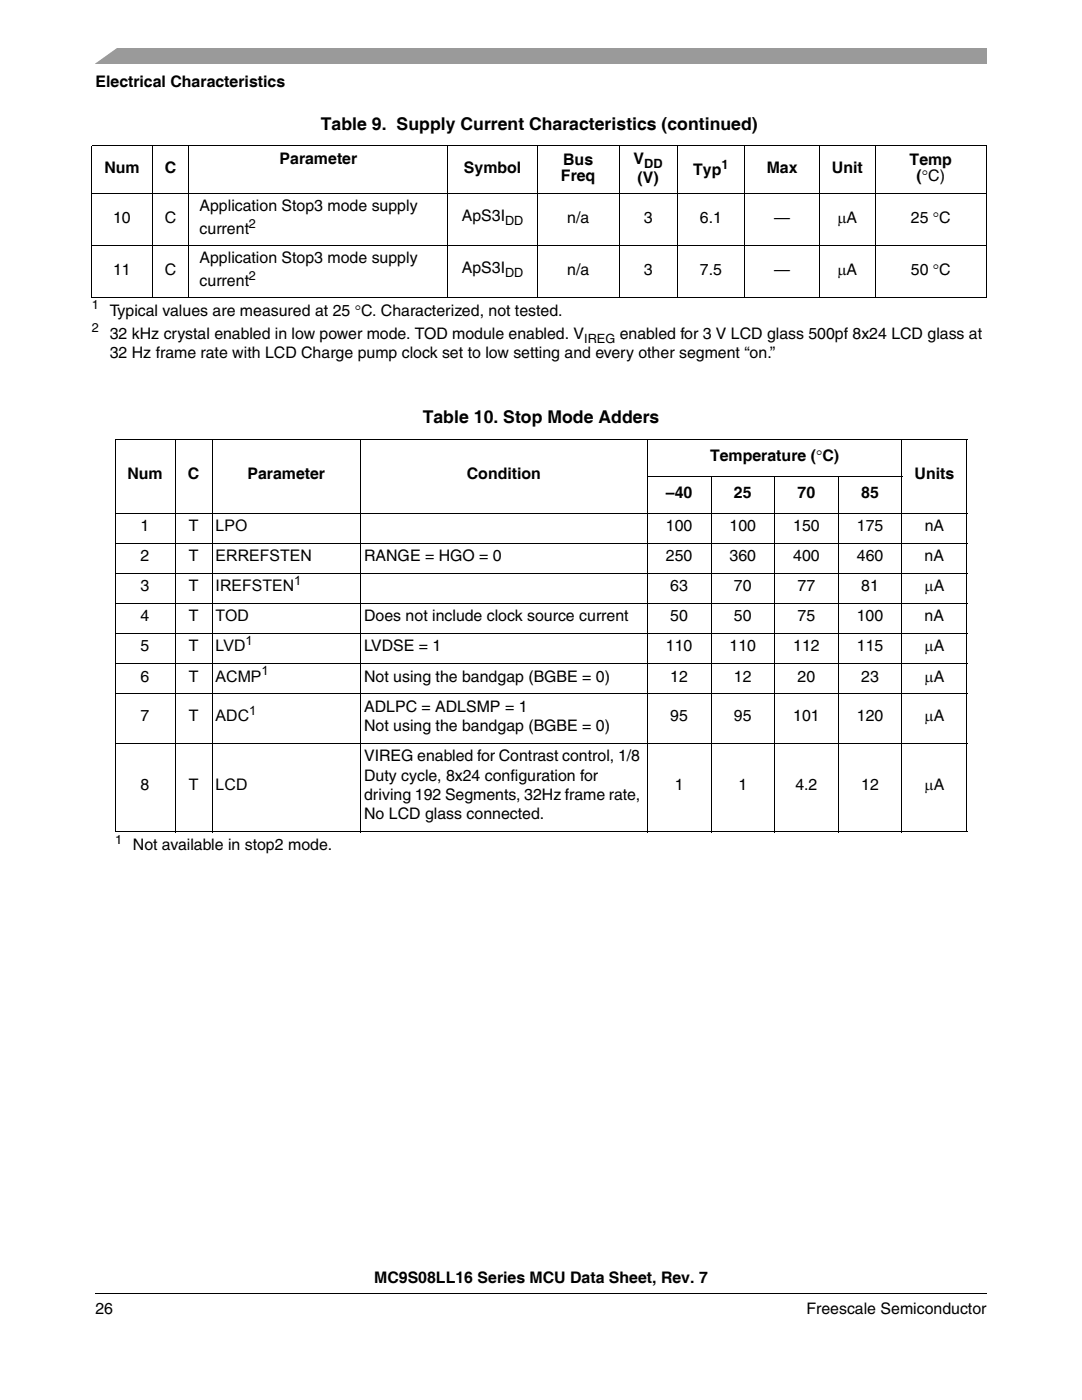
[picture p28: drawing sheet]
<svg xmlns="http://www.w3.org/2000/svg" width="216mm" height="279mm" viewBox="0 0 216 279" stroke-linecap="round" stroke-linejoin="round" font-family="sans-serif">
<defs><g id="words">
<g font-size="3.5">
<text x="64" y="25.8">Table 9. Supply Current Characteristics (continued)</text>
<text x="84.3" y="84.4">Table 10. Stop Mode Adders</text>
</g>
<g font-size="3.2">
<text x="19" y="17.4">Electrical Characteristics</text>
<text x="20.8" y="34.5">Num</text>
<text x="32.9" y="34.5">C</text>
<text x="55.8" y="32.7">Parameter</text>
<text x="92.6" y="34.5">Symbol</text>
<text x="112.4" y="33">Bus</text>
<text x="126.4" y="32.7">V</text>
<text x="138.3" y="35">Typ</text>
<text x="153" y="34.5">Max</text>
<text x="166" y="34.5">Unit</text>
<text x="181.5" y="33">Temp</text>
<text x="111.9" y="36.1">Freq</text>
<text x="127.2" y="36.4">(V)</text>
<text x="182.9" y="36.1">(°C)</text>
<text x="22.6" y="44.4">10</text>
<text x="32.9" y="44.4">C</text>
<text x="39.8" y="42.1">Application Stop3 mode supply</text>
<text x="39.8" y="46.8">current</text>
<text x="92.1" y="44.1">ApS3I</text>
<text x="113.2" y="44.4">n/a</text>
<text x="128.4" y="44.4">3</text>
<text x="139.7" y="44.4">6.1</text>
<text x="154.5" y="44.4">—</text>
<text x="167.1" y="44.4">μA</text>
<text x="181.8" y="44.4">25 °C</text>
<text x="39.8" y="52.4">Application Stop3 mode supply</text>
<text x="22.6" y="54.8">11</text>
<text x="32.9" y="54.8">C</text>
<text x="39.8" y="57.2">current</text>
<text x="92.1" y="54.5">ApS3I</text>
<text x="113.2" y="54.8">n/a</text>
<text x="128.4" y="54.8">3</text>
<text x="139.7" y="54.8">7.5</text>
<text x="154.5" y="54.8">—</text>
<text x="167.1" y="54.8">μA</text>
<text x="181.8" y="54.8">50 °C</text>
<text x="21.9" y="63">Typical values are measured at 25 °C. Characterized, not tested.</text>
<text x="21.9" y="67.6">32 kHz crystal enabled in low power mode. TOD module enabled. V</text>
<text x="21.9" y="71.5">32 Hz frame rate with LCD Charge pump clock set to low setting and every other segment “on.”</text>
<text x="123.7" y="67.6">enabled for 3 V LCD glass 500pf 8x24 LCD glass at</text>
<text x="25.4" y="95.6">Num</text>
<text x="37.5" y="95.6">C</text>
<text x="49.4" y="95.6">Parameter</text>
<text x="93.2" y="95.6">Condition</text>
<text x="141.7" y="91.9">Temperature (°C)</text>
<text x="182.5" y="95.6">Units</text>
<text x="132.9" y="99.3">–40</text>
<text x="146.5" y="99.3">25</text>
<text x="159.1" y="99.3">70</text>
<text x="171.8" y="99.3">85</text>
<text x="28.1" y="106">1</text>
<text x="37.7" y="106">T</text>
<text x="43" y="106">LPO</text>
<text x="132.9" y="106">100</text>
<text x="145.6" y="106">100</text>
<text x="158.3" y="106">150</text>
<text x="171" y="106">175</text>
<text x="184.5" y="106">nA</text>
<text x="28.1" y="112">2</text>
<text x="37.7" y="112">T</text>
<text x="43" y="112">ERREFSTEN</text>
<text x="72.7" y="112">RANGE = HGO = 0</text>
<text x="132.9" y="112">250</text>
<text x="145.6" y="112">360</text>
<text x="158.3" y="112">400</text>
<text x="171" y="112">460</text>
<text x="184.5" y="112">nA</text>
<text x="28.1" y="118">3</text>
<text x="37.7" y="118">T</text>
<text x="43" y="118">IREFSTEN</text>
<text x="133.8" y="118">63</text>
<text x="146.5" y="118">70</text>
<text x="159.2" y="118">77</text>
<text x="171.9" y="118">81</text>
<text x="184.5" y="118">μA</text>
<text x="28.1" y="124">4</text>
<text x="37.7" y="124">T</text>
<text x="43" y="124">TOD</text>
<text x="72.7" y="124">Does not include clock source current</text>
<text x="133.7" y="124">50</text>
<text x="146.4" y="124">50</text>
<text x="159.1" y="124">75</text>
<text x="171" y="124">100</text>
<text x="184.5" y="124">nA</text>
<text x="28.1" y="130">5</text>
<text x="37.7" y="130">T</text>
<text x="43" y="130">LVD</text>
<text x="72.7" y="130">LVDSE = 1</text>
<text x="132.9" y="130">110</text>
<text x="145.6" y="130">110</text>
<text x="158.3" y="130">112</text>
<text x="171" y="130">115</text>
<text x="184.5" y="130">μA</text>
<text x="28.1" y="136">6</text>
<text x="37.7" y="136">T</text>
<text x="43" y="136">ACMP</text>
<text x="72.7" y="136">Not using the bandgap (BGBE = 0)</text>
<text x="133.7" y="136">12</text>
<text x="146.4" y="136">12</text>
<text x="159.1" y="136">20</text>
<text x="171.8" y="136">23</text>
<text x="184.5" y="136">μA</text>
<text x="28.1" y="144">7</text>
<text x="37.7" y="144">T</text>
<text x="43" y="144">ADC</text>
<text x="72.7" y="142">ADLPC = ADLSMP = 1</text>
<text x="133.8" y="144">95</text>
<text x="146.5" y="144">95</text>
<text x="158.3" y="144">101</text>
<text x="171" y="144">120</text>
<text x="184.5" y="144">μA</text>
<text x="72.7" y="145.9">Not using the bandgap (BGBE = 0)</text>
<text x="72.7" y="151.9">VIREG enabled for Contrast control, 1/8</text>
<text x="72.7" y="155.8">Duty cycle, 8x24 configuration for</text>
<text x="28.1" y="157.7">8</text>
<text x="37.7" y="157.7">T</text>
<text x="43" y="157.7">LCD</text>
<text x="72.7" y="159.7">driving 192 Segments, 32Hz frame rate,</text>
<text x="134.6" y="157.7">1</text>
<text x="147.3" y="157.7">1</text>
<text x="158.7" y="157.7">4.2</text>
<text x="171.9" y="157.7">12</text>
<text x="184.5" y="157.7">μA</text>
<text x="72.7" y="163.5">No LCD glass connected.</text>
<text x="26.5" y="169.7">Not available in stop2 mode.</text>
<text x="74.7" y="256.1">MC9S08LL16 Series MCU Data Sheet, Rev. 7</text>
<text x="19" y="262.3">26</text>
<text x="160.9" y="262.3">Freescale Semiconductor</text>
</g>
<g font-size="2.5">
<text x="128.5" y="33.5">DD</text>
<text x="144" y="33.7">1</text>
<text x="49.7" y="45.5">2</text>
<text x="100.8" y="44.9">DD</text>
<text x="49.7" y="55.9">2</text>
<text x="100.8" y="55.3">DD</text>
<text x="18.4" y="61.7">1</text>
<text x="18.4" y="66.3">2</text>
<text x="116.6" y="68.4">IREG</text>
<text x="58.7" y="116.8">1</text>
<text x="49" y="128.7">1</text>
<text x="52.2" y="134.7">1</text>
<text x="49.7" y="142.7">1</text>
<text x="23" y="168.4">1</text>
</g>
</g></defs>
<path d="M19 258.1v.1z" fill="#000"/>
<path d="M19 258.1h177.8" fill="none" stroke="#000" stroke-width=".2"/>
<g fill="#fff">
<path d="M201.9 254h.7v16.4h-.7z"/>
<path d="M201.9 15.3h.7v3.2h-.7z"/>
</g>
<path d="M19 9.5h177.8v3.2h-177.8z" fill="#9a9a9a"/>
<path d="M17.1 9.2h6.8l-5.3 3.8h-1.5z" fill="#fff"/>
<g fill="#fff">
<path d="M18.4 59.3h178.4v1.6h-178.4z"/>
<path d="M23 166h169.9v1.6h-169.9z"/>
</g>
<g fill="none" stroke="#000" stroke-width=".2">
<path d="M18.3 29.1h19.3M18.3 38.5h178.6M18.4 29.2v30M30.3 29v30.4M37.7 29v30.4M37.8 29.1h159.1M89.4 29v30.4M107.2 29v30.4M123.5 29v30.4M135.1 29v30.4M148.6 29v30.4M163.5 29v30.4"/>
<path d="M174.6 29v30.4M196.8 29.2v30M18.3 48.9h178.6M18.3 59.3h178.6M22.9 87.7h170.1M23 87.8v78.1M34.9 87.6v78.5M42.3 87.6v78.5M72 87.6v78.5M129.1 95.1h51M129.2 87.6v78.5M141.9 95v71.1"/>
<path d="M154.6 95v71.1M167.3 95v71.1M180 87.6v78.5M192.9 87.8v78.1M22.9 102.5h170.1M22.9 108.5h170.1M22.9 114.5h170.1M22.9 120.5h170.1M22.9 126.5h170.1M22.9 132.5h170.1M22.9 138.5h170.1M22.9 148.4h170.1"/>
<path d="M22.9 166h170.1"/>
</g>
<g fill="#fff">
<path d="M201.9 81.3h.7v.7h-.7z"/>
<path d="M201.9 42h.7v5.9h-.7z"/>
<path d="M201.9 52.4h.7v5.8h-.7z"/>
<path d="M201.9 60.9h.7v11.6h-.7z"/>
<path d="M201.9 89.8h.7v3.2h-.7z"/>
<path d="M201.9 97.2h.7v3.2h-.7z"/>
<path d="M201.9 103.9h.7v3.2h-.7z"/>
<path d="M201.9 109.9h.7v3.2h-.7z"/>
<path d="M201.9 115.9h.7v3.2h-.7z"/>
<path d="M201.9 121.9h.7v3.2h-.7z"/>
<path d="M201.9 127.9h.7v3.2h-.7z"/>
<path d="M201.9 133.9h.7v3.2h-.7z"/>
<path d="M201.9 139.9h.7v7.1h-.7z"/>
<path d="M201.9 149.8h.7v14.8h-.7z"/>
</g>
<use href="#words"/>
</svg>
